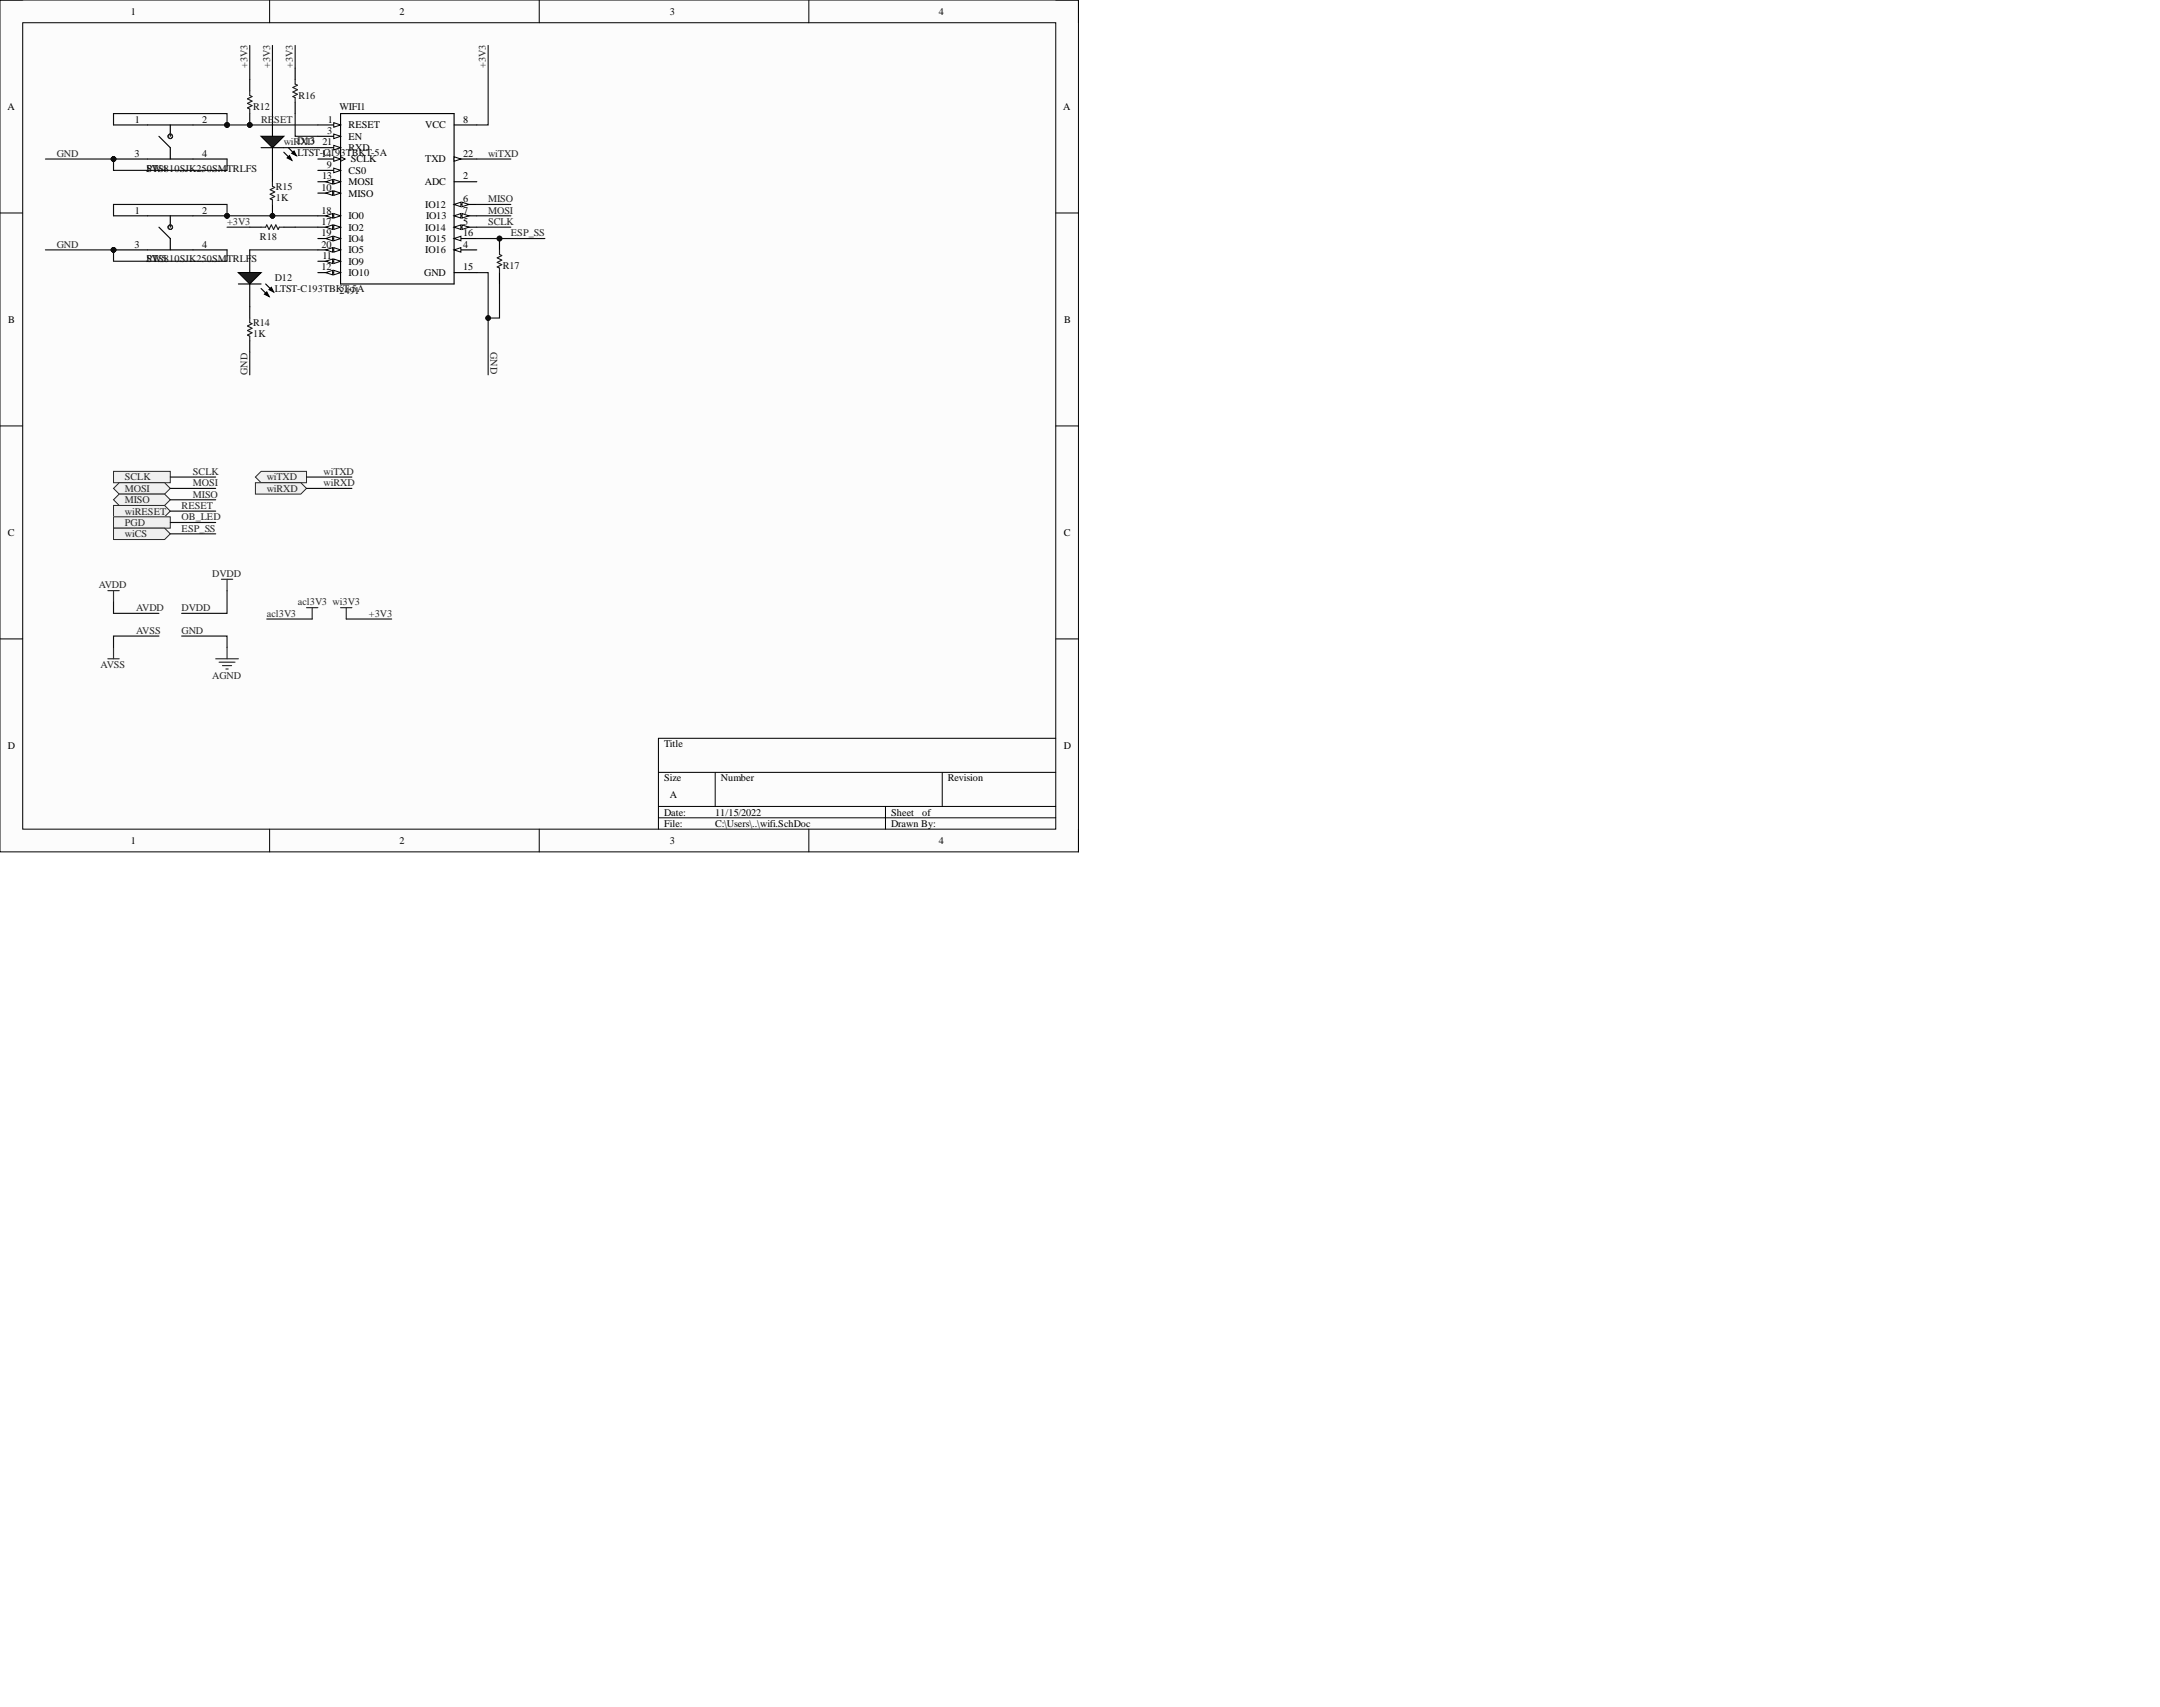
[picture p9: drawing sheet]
<svg xmlns="http://www.w3.org/2000/svg" width="482mm" height="381mm" viewBox="0 0 482 381" stroke-linecap="round" stroke-linejoin="round" font-family="sans-serif">
<defs><g id="words">
<g font-size="2.3">
<text x="29.2" y="3.3">1</text>
<text x="89.2" y="3.3">2</text>
<text x="149.5" y="3.3">3</text>
<text x="209.6" y="3.3">4</text>
<text x="1.7" y="24.5">A</text>
<text x="30.1" y="27.4">1</text>
<text x="45.1" y="27.4">2</text>
<text x="73.1" y="29.9">3</text>
<text x="73.2" y="27.4">1</text>
<text x="77.8" y="28.7">RESET</text>
<text x="95" y="28.7">VCC</text>
<text x="103.4" y="27.4">8</text>
<text x="237.4" y="24.5">A</text>
<text x="30" y="35">3</text>
<text x="45.1" y="35">4</text>
<text x="71.8" y="35">14</text>
<text x="72" y="32.5">21</text>
<text x="77.8" y="33.7">RXD</text>
<text x="77.8" y="31.2">EN</text>
<text x="103.4" y="35">22</text>
<text x="71.9" y="40.1">13</text>
<text x="73" y="37.5">9</text>
<text x="77.8" y="41.3">MOSI</text>
<text x="77.8" y="38.8">CS0</text>
<text x="78.3" y="36.3">SCLK</text>
<text x="94.9" y="41.3">ADC</text>
<text x="95" y="36.3">TXD</text>
<text x="103.4" y="40.1">2</text>
<text x="30.1" y="47.7">1</text>
<text x="45.1" y="47.7">2</text>
<text x="71.8" y="47.7">18</text>
<text x="71.8" y="42.6">10</text>
<text x="77.8" y="43.9">MISO</text>
<text x="95" y="46.4">IO12</text>
<text x="103.4" y="47.7">7</text>
<text x="103.4" y="45.1">6</text>
<text x="71.8" y="52.7">19</text>
<text x="71.8" y="50.2">17</text>
<text x="77.8" y="51.5">IO2</text>
<text x="77.8" y="48.9">IO0</text>
<text x="95" y="51.5">IO14</text>
<text x="95.1" y="48.9">IO13</text>
<text x="103.4" y="52.7">16</text>
<text x="103.4" y="50.2">5</text>
<text x="30" y="55.3">3</text>
<text x="45.1" y="55.3">4</text>
<text x="71.8" y="55.3">20</text>
<text x="72" y="57.8">11</text>
<text x="77.8" y="59.1">IO9</text>
<text x="77.8" y="56.5">IO5</text>
<text x="77.8" y="54">IO4</text>
<text x="95" y="56.5">IO16</text>
<text x="95" y="54">IO15</text>
<text x="103.4" y="55.3">4</text>
<text x="71.8" y="60.3">12</text>
<text x="77.8" y="61.6">IO10</text>
<text x="94.7" y="61.6">GND</text>
<text x="103.4" y="60.3">15</text>
<text x="1.9" y="72.1">B</text>
<text x="237.6" y="72.1">B</text>
<text x="1.8" y="119.6">C</text>
<text x="237.5" y="119.6">C</text>
<text x="1.8" y="167.2">D</text>
<text x="148.3" y="166.8">Title</text>
<text x="237.5" y="167.2">D</text>
<text x="148.3" y="174.4">Size</text>
<text x="149.5" y="178.2">A</text>
<text x="160.9" y="174.4">Number</text>
<text x="211.6" y="174.4">Revision</text>
<text x="148.3" y="182">Date:</text>
<text x="148.3" y="184.6">File:</text>
<text x="159.7" y="182">11/15/2022</text>
<text x="159.7" y="184.6">C:\Users\..\wifi.SchDoc</text>
<text x="199" y="182">Sheet</text>
<text x="199" y="184.6">Drawn By:</text>
<text x="205.9" y="182">of</text>
<text x="29.2" y="188.4">1</text>
<text x="89.2" y="188.4">2</text>
<text x="149.5" y="188.4">3</text>
<text x="209.6" y="188.4">4</text>
</g>
<g font-size="2.3" fill="#262626">
<text x="55.3" y="15.2" transform="rotate(-90 55.3 15.2)">+3V3</text>
<text x="60.3" y="15.2" transform="rotate(-90 60.3 15.2)">+3V3</text>
<text x="65.4" y="15.2" transform="rotate(-90 65.4 15.2)">+3V3</text>
<text x="108.5" y="15.2" transform="rotate(-90 108.5 15.2)">+3V3</text>
<text x="58.3" y="27.4">RE</text>
<text x="61.2" y="27.4">SET</text>
<text x="12.7" y="35">GND</text>
<text x="63.4" y="32.5">wiRXD</text>
<text x="109" y="35">wiTXD</text>
<text x="109" y="45.1">MISO</text>
<text x="109" y="47.7">MOSI</text>
<text x="50.7" y="50.2">+3V3</text>
<text x="109" y="50.2">SCLK</text>
<text x="114.1" y="52.7">ESP_SS</text>
<text x="12.7" y="55.3">GND</text>
<text x="55.3" y="83.7" transform="rotate(-90 55.3 83.7)">GND</text>
<text x="109.5" y="78.6" transform="rotate(90 109.5 78.6)">GND</text>
<text x="27.9" y="107.2">SCLK</text>
<text x="43.1" y="106">SCLK</text>
<text x="59.6" y="107.2">wiTXD</text>
<text x="72.2" y="106">wiTXD</text>
<text x="27.9" y="109.8">MOSI</text>
<text x="27.9" y="112.3">MISO</text>
<text x="40.6" y="113.6">RESET</text>
<text x="43.1" y="108.5">MOSI</text>
<text x="43.1" y="111">MISO</text>
<text x="59.6" y="109.8">wiRXD</text>
<text x="72.2" y="108.5">wiRXD</text>
<text x="27.9" y="114.8">wiRESET</text>
<text x="27.9" y="117.4">PGD</text>
<text x="27.9" y="119.9">wiCS</text>
<text x="40.6" y="116.1">OB_LED</text>
<text x="40.6" y="118.6">ESP_SS</text>
<text x="22.1" y="131.3">AVDD</text>
<text x="47.4" y="128.8">DVDD</text>
<text x="30.4" y="136.4">AVDD</text>
<text x="40.6" y="136.4">DVDD</text>
<text x="59.6" y="137.7">acl3V3</text>
<text x="66.5" y="135.1">acl3V3 wi3V3</text>
<text x="82.4" y="137.7">+3V3</text>
<text x="30.4" y="141.5">AVSS</text>
<text x="40.6" y="141.5">GND</text>
<text x="22.5" y="149.1">AVSS</text>
<text x="47.4" y="151.6">AGND</text>
</g>
<g font-size="2.3" fill="#0e0e0e">
<text x="66.7" y="22.1">R16</text>
<text x="56.5" y="24.6">R12</text>
<text x="75.8" y="24.6">WIFI1</text>
<text x="66.4" y="32.2">D13</text>
<text x="66.4" y="34.7">LTST-C193TBKT-5A</text>
<text x="32.7" y="38.3">SW4</text>
<text x="32.7" y="38.3">PTS810SJK250SMTRLFS</text>
<text x="61.6" y="42.3">R15</text>
<text x="61.6" y="44.9">1K</text>
<text x="58" y="53.5">R18</text>
<text x="32.7" y="58.6">SW5</text>
<text x="32.7" y="58.6">PTS810SJK250SMTRLFS</text>
<text x="61.3" y="62.6">D12</text>
<text x="61.3" y="65.2">LTST-C193TBK2T-5A</text>
<text x="77" y="65.7">491</text>
<text x="112.3" y="60.1">R17</text>
<text x="56.5" y="72.8">R14</text>
<text x="56.5" y="75.3">1K</text>
</g>
</g></defs>
<path d="M0 0h240.8v190.1h-240.8z" fill-rule="evenodd" fill="#fcfcfc"/>
<path d="M0 0h240.8v190.1h-240.8z" fill="none" stroke="#000" stroke-width=".22"/>
<path d="M5.1 5.1h230.6v180h-230.6z" fill-rule="evenodd" fill="#fcfcfc"/>
<g fill="none" stroke="#000" stroke-width=".22">
<path d="M0 0h5.1M5.1 5.1h230.6v180h-230.6zM60.2 0v5.1M120.4 0v5.1M180.6 0v5.1M235.7 0h5.1v5.1M0 47.5h5.1M235.7 47.5h5.1M0 95.1h5.1M235.7 95.1h5.1M0 142.6h5.1M235.7 142.6h5.1"/>
<path d="M147 172.4h88.7M147 180h88.7M159.7 172.4v7.6M197.7 180v5.1M210.4 172.4v7.6M235.7 164.8h-88.7v20.3M60.2 185.1v5M120.4 185.1v5M147 182.5h88.7M180.6 185.1v5M240.8 185.1v5"/>
</g>
<path d="M76 25.4h25.4v38h-25.4zM101.4 55.8h5M101.4 60.8h5" fill="none" stroke="#000" stroke-width=".25"/>
<path d="M101.4 55.8l1.5-.5v1z" fill="#fbfbfb"/>
<path d="M101.4 55.8l1.5-.5v1z" fill="none" stroke="#000" stroke-width=".22"/>
<path d="M101.4 53.2h5" fill="none" stroke="#000" stroke-width=".25"/>
<path d="M101.4 53.2l1.5-.5v1z" fill="#fbfbfb"/>
<path d="M101.4 53.2l1.5-.5v1z" fill="none" stroke="#000" stroke-width=".22"/>
<path d="M101.4 50.7h5" fill="none" stroke="#000" stroke-width=".25"/>
<path d="M101.4 50.7l1.5-.5v1z" fill="#fbfbfb"/>
<path d="M101.4 50.7l1.5-.5v1z" fill="none" stroke="#000" stroke-width=".22"/>
<path d="M103.2 50.2l1.5 .5-1.5 .5z" fill="#fbfbfb"/>
<path d="M103.2 50.2l1.5 .5-1.5 .5z" fill="none" stroke="#000" stroke-width=".22"/>
<path d="M101.4 48.2h5" fill="none" stroke="#000" stroke-width=".25"/>
<path d="M101.4 48.2l1.5-.5v1z" fill="#fbfbfb"/>
<path d="M101.4 48.2l1.5-.5v1z" fill="none" stroke="#000" stroke-width=".22"/>
<path d="M103.2 47.7l1.5 .5-1.5 .5z" fill="#fbfbfb"/>
<path d="M103.2 47.7l1.5 .5-1.5 .5z" fill="none" stroke="#000" stroke-width=".22"/>
<path d="M101.4 45.6h5" fill="none" stroke="#000" stroke-width=".25"/>
<path d="M101.4 45.6l1.5-.5v1z" fill="#fbfbfb"/>
<path d="M101.4 45.6l1.5-.5v1z" fill="none" stroke="#000" stroke-width=".22"/>
<path d="M103.2 45.1l1.5 .5-1.5 .5z" fill="#fbfbfb"/>
<path d="M103.2 45.1l1.5 .5-1.5 .5z" fill="none" stroke="#000" stroke-width=".22"/>
<path d="M101.4 35.5h5M101.4 40.6h5" fill="none" stroke="#000" stroke-width=".25"/>
<path d="M101.4 35l1.5 .5-1.5 .5z" fill="#fbfbfb"/>
<path d="M101.4 35l1.5 .5-1.5 .5z" fill="none" stroke="#000" stroke-width=".22"/>
<path d="M101.4 27.9h5M71 60.8h5" fill="none" stroke="#000" stroke-width=".25"/>
<path d="M74.5 60.3l1.5 .5-1.5 .6z" fill="#fbfbfb"/>
<path d="M74.5 60.3l1.5 .5-1.5 .6z" fill="none" stroke="#000" stroke-width=".22"/>
<path d="M72.7 60.8l1.6-.5v1.1z" fill="#fbfbfb"/>
<path d="M72.7 60.8l1.6-.5v1.1z" fill="none" stroke="#000" stroke-width=".22"/>
<path d="M71 58.3h5" fill="none" stroke="#000" stroke-width=".25"/>
<path d="M74.5 57.8l1.5 .5-1.5 .5z" fill="#fbfbfb"/>
<path d="M74.5 57.8l1.5 .5-1.5 .5z" fill="none" stroke="#000" stroke-width=".22"/>
<path d="M72.7 58.3l1.6-.5v1z" fill="#fbfbfb"/>
<path d="M72.7 58.3l1.6-.5v1z" fill="none" stroke="#000" stroke-width=".22"/>
<path d="M71 55.8h5" fill="none" stroke="#000" stroke-width=".25"/>
<path d="M74.5 55.3l1.5 .5-1.5 .5z" fill="#fbfbfb"/>
<path d="M74.5 55.3l1.5 .5-1.5 .5z" fill="none" stroke="#000" stroke-width=".22"/>
<path d="M72.7 55.8l1.6-.5v1z" fill="#fbfbfb"/>
<path d="M72.7 55.8l1.6-.5v1z" fill="none" stroke="#000" stroke-width=".22"/>
<path d="M71 53.2h5" fill="none" stroke="#000" stroke-width=".25"/>
<path d="M74.5 52.7l1.5 .5-1.5 .5z" fill="#fbfbfb"/>
<path d="M74.5 52.7l1.5 .5-1.5 .5z" fill="none" stroke="#000" stroke-width=".22"/>
<path d="M72.7 53.2l1.6-.5v1z" fill="#fbfbfb"/>
<path d="M72.7 53.2l1.6-.5v1z" fill="none" stroke="#000" stroke-width=".22"/>
<path d="M71 50.7h5" fill="none" stroke="#000" stroke-width=".25"/>
<path d="M74.5 50.2l1.5 .5-1.5 .5z" fill="#fbfbfb"/>
<path d="M74.5 50.2l1.5 .5-1.5 .5z" fill="none" stroke="#000" stroke-width=".22"/>
<path d="M72.7 50.7l1.6-.5v1z" fill="#fbfbfb"/>
<path d="M72.7 50.7l1.6-.5v1z" fill="none" stroke="#000" stroke-width=".22"/>
<path d="M71 48.2h5" fill="none" stroke="#000" stroke-width=".25"/>
<path d="M74.5 47.7l1.5 .5-1.5 .5z" fill="#fbfbfb"/>
<path d="M74.5 47.7l1.5 .5-1.5 .5z" fill="none" stroke="#000" stroke-width=".22"/>
<path d="M72.7 48.2l1.6-.5v1z" fill="#fbfbfb"/>
<path d="M72.7 48.2l1.6-.5v1z" fill="none" stroke="#000" stroke-width=".22"/>
<path d="M71 43.1h5" fill="none" stroke="#000" stroke-width=".25"/>
<path d="M74.5 42.6l1.5 .5-1.5 .5z" fill="#fbfbfb"/>
<path d="M74.5 42.6l1.5 .5-1.5 .5z" fill="none" stroke="#000" stroke-width=".22"/>
<path d="M72.7 43.1l1.6-.5v1z" fill="#fbfbfb"/>
<path d="M72.7 43.1l1.6-.5v1z" fill="none" stroke="#000" stroke-width=".22"/>
<path d="M71 40.6h5" fill="none" stroke="#000" stroke-width=".25"/>
<path d="M74.5 40.1l1.5 .5-1.5 .5z" fill="#fbfbfb"/>
<path d="M74.5 40.1l1.5 .5-1.5 .5z" fill="none" stroke="#000" stroke-width=".22"/>
<path d="M72.7 40.6l1.6-.5v1z" fill="#fbfbfb"/>
<path d="M72.7 40.6l1.6-.5v1z" fill="none" stroke="#000" stroke-width=".22"/>
<path d="M71 38h5" fill="none" stroke="#000" stroke-width=".25"/>
<path d="M74.5 37.5l1.5 .5-1.5 .5z" fill="#fbfbfb"/>
<path d="M74.5 37.5l1.5 .5-1.5 .5z" fill="none" stroke="#000" stroke-width=".22"/>
<path d="M71 35.5h5" fill="none" stroke="#000" stroke-width=".25"/>
<path d="M74.5 35l1.5 .5-1.5 .5z" fill="#fbfbfb"/>
<path d="M74.5 35l1.5 .5-1.5 .5zM76 35l1 .5-1 .5" fill="none" stroke="#000" stroke-width=".22"/>
<path d="M71 33h5" fill="none" stroke="#000" stroke-width=".25"/>
<path d="M74.5 32.5l1.5 .5-1.5 .5z" fill="#fbfbfb"/>
<path d="M74.5 32.5l1.5 .5-1.5 .5z" fill="none" stroke="#000" stroke-width=".22"/>
<path d="M71 30.4h5" fill="none" stroke="#000" stroke-width=".25"/>
<path d="M74.5 29.9l1.5 .5-1.5 .5z" fill="#fbfbfb"/>
<path d="M74.5 29.9l1.5 .5-1.5 .5z" fill="none" stroke="#000" stroke-width=".22"/>
<path d="M71 27.9h5" fill="none" stroke="#000" stroke-width=".25"/>
<path d="M74.5 27.4l1.5 .5-1.5 .5z" fill="#fbfbfb"/>
<path d="M74.5 27.4l1.5 .5-1.5 .5z" fill="none" stroke="#000" stroke-width=".22"/>
<circle cx="50.7" cy="27.9" r=".51" fill="#0e0e0e"/>
<circle cx="50.7" cy="27.9" r=".51" fill="none" stroke="#0e0e0e" stroke-width=".22"/>
<circle cx="25.3" cy="35.5" r=".51" fill="#0e0e0e"/>
<circle cx="25.3" cy="35.5" r=".51" fill="none" stroke="#0e0e0e" stroke-width=".22"/>
<path d="M25.3 27.9h25.4M32.9 35.5h10.2M35.5 30.4l2.5 2.6v2.5M38 27.9v2.5" fill="none" stroke="#000" stroke-width=".25"/>
<circle cx="38" cy="30.4" r=".5" fill="none" stroke="#1c1c1c" stroke-width=".25"/>
<circle cx="50.7" cy="27.9" r=".51" fill="#0e0e0e"/>
<circle cx="50.7" cy="27.9" r=".51" fill="none" stroke="#0e0e0e" stroke-width=".22"/>
<path d="M25.3 35.5h7.6" fill="none" stroke="#000" stroke-width=".25"/>
<circle cx="25.3" cy="35.5" r=".51" fill="#0e0e0e"/>
<circle cx="25.3" cy="35.5" r=".51" fill="none" stroke="#0e0e0e" stroke-width=".22"/>
<path d="M43.1 35.5h7.6" fill="none" stroke="#000" stroke-width=".25"/>
<circle cx="55.8" cy="27.9" r=".51" fill="#0e0e0e"/>
<circle cx="55.8" cy="27.9" r=".51" fill="none" stroke="#0e0e0e" stroke-width=".22"/>
<path d="M55.8 17.7v2.6M55.8 25.4v2.5" fill="none" stroke="#000" stroke-width=".25"/>
<circle cx="55.8" cy="27.9" r=".51" fill="#0e0e0e"/>
<circle cx="55.8" cy="27.9" r=".51" fill="none" stroke="#0e0e0e" stroke-width=".22"/>
<path d="M65.9 17.7v1.1l.5 .2-1 .5 1 .5-1 .5 1 .5-1 .6 .5 .2v1M55.8 20.3v1l.5 .3-1 .5 1 .5-1 .5 1 .5-1 .5 .5 .2v1.1" fill="none" stroke="#1c1c1c" stroke-width=".25"/>
<path d="M65.9 15.2v2.5M65.9 22.8v2.6" fill="none" stroke="#000" stroke-width=".25"/>
<circle cx="50.7" cy="48.2" r=".51" fill="#0e0e0e"/>
<circle cx="50.7" cy="48.2" r=".51" fill="none" stroke="#0e0e0e" stroke-width=".22"/>
<circle cx="25.3" cy="55.8" r=".51" fill="#0e0e0e"/>
<circle cx="25.3" cy="55.8" r=".51" fill="none" stroke="#0e0e0e" stroke-width=".22"/>
<path d="M25.3 48.2h25.4M32.9 55.8h10.2M35.5 50.7l2.5 2.5v2.6M38 48.2v2.5" fill="none" stroke="#000" stroke-width=".25"/>
<circle cx="38" cy="50.7" r=".5" fill="none" stroke="#1c1c1c" stroke-width=".25"/>
<circle cx="50.7" cy="48.2" r=".51" fill="#0e0e0e"/>
<circle cx="50.7" cy="48.2" r=".51" fill="none" stroke="#0e0e0e" stroke-width=".22"/>
<path d="M25.3 55.8h7.6" fill="none" stroke="#000" stroke-width=".25"/>
<circle cx="25.3" cy="55.8" r=".51" fill="#0e0e0e"/>
<circle cx="25.3" cy="55.8" r=".51" fill="none" stroke="#0e0e0e" stroke-width=".22"/>
<path d="M43.1 55.8h7.6" fill="none" stroke="#000" stroke-width=".25"/>
<circle cx="60.8" cy="48.2" r=".51" fill="#0e0e0e"/>
<circle cx="60.8" cy="48.2" r=".51" fill="none" stroke="#0e0e0e" stroke-width=".22"/>
<path d="M60.8 38v2.6M60.8 45.6v2.6" fill="none" stroke="#000" stroke-width=".25"/>
<circle cx="60.8" cy="48.2" r=".51" fill="#0e0e0e"/>
<circle cx="60.8" cy="48.2" r=".51" fill="none" stroke="#0e0e0e" stroke-width=".22"/>
<path d="M60.8 40.6v1l.5 .2-1 .5 1 .5-1 .6 1 .5-1 .5 .5 .2v1" fill="none" stroke="#1c1c1c" stroke-width=".25"/>
<path d="M60.8 25.4v5M60.8 33v5" fill="none" stroke="#000" stroke-width=".25"/>
<path d="M58.3 30.4h5.1l-2.6 2.6z" fill="#1c1c1c"/>
<path d="M58.3 30.4h5.1l-2.6 2.6zM58.3 33h5.1M63.4 34l1.7 1.7M64.4 33l1.8 1.7M64.6 34.7l.5 1-1-.5zM65.6 33.7l.6 1-1.1-.5zM55.8 50.7h2.5M55.8 55.8v5M63.4 50.7h2.5M55.8 63.4v5.1" fill="none" stroke="#000" stroke-width=".25"/>
<path d="M64.6 34.7l.5 1-1-.5zM65.6 33.7l.6 1-1.1-.5z" fill="#000"/>
<path d="M58.3 50.7h1l.3-.5 .5 1 .5-1 .5 1 .5-1 .5 1 .2-.5h1.1" fill="none" stroke="#1c1c1c" stroke-width=".25"/>
<path d="M53.2 60.8h5.1l-2.5 2.6z" fill="#1c1c1c"/>
<path d="M53.2 60.8h5.1l-2.5 2.6zM53.2 63.4h5.1M55.8 68.5v2.5M55.8 76.1v2.5M58.3 64.4l1.8 1.8M59.3 63.4l1.8 1.8M59.6 65.2l.5 1-1-.5zM60.6 64.1l.5 1.1-1-.6z" fill="none" stroke="#000" stroke-width=".25"/>
<path d="M59.6 65.2l.5 1-1-.5zM60.6 64.1l.5 1.1-1-.6z" fill="#000"/>
<path d="M55.8 71v1l.5 .3-1 .5 1 .5-1 .5 1 .5-1 .5 .5 .2v1.1" fill="none" stroke="#1c1c1c" stroke-width=".25"/>
<circle cx="111.5" cy="53.2" r=".51" fill="#0e0e0e"/>
<circle cx="111.5" cy="53.2" r=".51" fill="none" stroke="#0e0e0e" stroke-width=".22"/>
<path d="M111.5 53.2v2.6" fill="none" stroke="#000" stroke-width=".25"/>
<circle cx="111.5" cy="53.2" r=".51" fill="#0e0e0e"/>
<circle cx="111.5" cy="53.2" r=".51" fill="none" stroke="#0e0e0e" stroke-width=".22"/>
<path d="M111.5 60.8v2.6" fill="none" stroke="#000" stroke-width=".25"/>
<path d="M111.5 55.8v1l.5 .2-1 .6 1 .5-1 .5 1 .5-1 .5 .5 .2v1" fill="none" stroke="#1c1c1c" stroke-width=".25"/>
<path d="M25.3 112.8h11.5l1.2 1.3-1.2 1.3h-11.5z" fill-rule="evenodd" fill="#f0f0f0"/>
<path d="M25.3 112.8h11.5l1.2 1.3-1.2 1.3h-11.5z" fill="none" stroke="#262626" stroke-width=".22"/>
<path d="M25.3 115.4h12.7v2.5h-12.7z" fill-rule="evenodd" fill="#f0f0f0"/>
<path d="M25.3 115.4h12.7v2.5h-12.7z" fill="none" stroke="#262626" stroke-width=".22"/>
<path d="M25.3 117.9h11.5l1.2 1.3-1.2 1.2h-11.5z" fill-rule="evenodd" fill="#f0f0f0"/>
<path d="M25.3 117.9h11.5l1.2 1.3-1.2 1.2h-11.5z" fill="none" stroke="#262626" stroke-width=".22"/>
<path d="M24.1 131.8h2.5M25.3 131.8v2.6M49.4 129.3h2.6M50.7 129.3v2.5M24.1 147h2.5M25.3 144.5v2.5M48.2 147h5M48.9 147.8h3.6M49.7 148.6h2M50.4 149.3h.5M50.7 144.5v2.5" fill="none" stroke="#262626" stroke-width=".25"/>
<path d="M25.3 27.9v-2.5h25.4v2.5h20.3" fill="none" stroke="#0e0e0e" stroke-width=".25"/>
<circle cx="50.7" cy="27.9" r=".51" fill="#0e0e0e"/>
<circle cx="50.7" cy="27.9" r=".51" fill="none" stroke="#0e0e0e" stroke-width=".22"/>
<circle cx="55.8" cy="27.9" r=".51" fill="#0e0e0e"/>
<circle cx="55.8" cy="27.9" r=".51" fill="none" stroke="#0e0e0e" stroke-width=".22"/>
<path d="M10.1 35.5h15.2" fill="none" stroke="#0e0e0e" stroke-width=".25"/>
<circle cx="25.3" cy="35.5" r=".51" fill="#0e0e0e"/>
<circle cx="25.3" cy="35.5" r=".51" fill="none" stroke="#0e0e0e" stroke-width=".22"/>
<path d="M65.9 10.1v5.1M63.4 33h7.6M65.9 25.4v5h5.1M25.3 48.2v-2.6h25.4v2.6h20.3" fill="none" stroke="#0e0e0e" stroke-width=".25"/>
<circle cx="60.8" cy="48.2" r=".51" fill="#0e0e0e"/>
<circle cx="60.8" cy="48.2" r=".51" fill="none" stroke="#0e0e0e" stroke-width=".22"/>
<circle cx="50.7" cy="48.2" r=".51" fill="#0e0e0e"/>
<circle cx="50.7" cy="48.2" r=".51" fill="none" stroke="#0e0e0e" stroke-width=".22"/>
<path d="M55.8 10.1v7.6M60.8 10.1v15.3M10.1 55.8h15.2" fill="none" stroke="#0e0e0e" stroke-width=".25"/>
<circle cx="25.3" cy="55.8" r=".51" fill="#0e0e0e"/>
<circle cx="25.3" cy="55.8" r=".51" fill="none" stroke="#0e0e0e" stroke-width=".22"/>
<path d="M109 10.1v17.8h-2.6M106.4 35.5h7.7M50.7 50.7h5.1M55.8 55.8h15.2M65.9 50.7h5.1M106.4 53.2h15.3M106.4 50.7h7.7M106.4 45.6h7.7M106.4 48.2h7.7M55.8 78.6v5.1" fill="none" stroke="#0e0e0e" stroke-width=".25"/>
<circle cx="111.5" cy="53.2" r=".51" fill="#0e0e0e"/>
<circle cx="111.5" cy="53.2" r=".51" fill="none" stroke="#0e0e0e" stroke-width=".22"/>
<path d="M106.4 60.8h2.6v22.9" fill="none" stroke="#0e0e0e" stroke-width=".25"/>
<circle cx="109" cy="71" r=".51" fill="#0e0e0e"/>
<circle cx="109" cy="71" r=".51" fill="none" stroke="#0e0e0e" stroke-width=".22"/>
<path d="M111.5 63.4v7.6h-2.5" fill="none" stroke="#0e0e0e" stroke-width=".25"/>
<circle cx="109" cy="71" r=".51" fill="#0e0e0e"/>
<circle cx="109" cy="71" r=".51" fill="none" stroke="#0e0e0e" stroke-width=".22"/>
<path d="M25.3 55.8v2.5h25.4v-2.5M38 114.1h10.2M38 116.6h10.2M38 119.2h10.2M25.3 134.4v2.5h10.2M50.7 131.8v5.1h-10.1M35.5 142h-10.2v2.5M40.6 142h10.1v2.5" fill="none" stroke="#0e0e0e" stroke-width=".25"/>
<circle cx="25.3" cy="55.8" r=".51" fill="#0e0e0e"/>
<circle cx="25.3" cy="55.8" r=".51" fill="none" stroke="#0e0e0e" stroke-width=".22"/>
<path d="M25.3 35.5v2.5h25.4v-2.5" fill="none" stroke="#0e0e0e" stroke-width=".25"/>
<circle cx="25.3" cy="35.5" r=".51" fill="#0e0e0e"/>
<circle cx="25.3" cy="35.5" r=".51" fill="none" stroke="#0e0e0e" stroke-width=".22"/>
<path d="M25.3 105.2h12.7v2.5h-12.7z" fill-rule="evenodd" fill="#f0f0f0"/>
<path d="M25.3 105.2h12.7v2.5h-12.7z" fill="none" stroke="#262626" stroke-width=".22"/>
<path d="M26.6 107.7h10.2l1.2 1.3-1.2 1.3h-10.2l-1.3-1.3z" fill-rule="evenodd" fill="#f0f0f0"/>
<path d="M26.6 107.7h10.2l1.2 1.3-1.2 1.3h-10.2l-1.3-1.3z" fill="none" stroke="#262626" stroke-width=".22"/>
<path d="M26.6 110.3h10.2l1.2 1.2-1.2 1.3h-10.2l-1.3-1.3z" fill-rule="evenodd" fill="#f0f0f0"/>
<path d="M26.6 110.3h10.2l1.2 1.2-1.2 1.3h-10.2l-1.3-1.3z" fill="none" stroke="#262626" stroke-width=".22"/>
<path d="M38 111.5h10.2M38 109h10.2M38 106.5h10.2M59.6 138.2h10.1M77.3 138.2h10.1" fill="none" stroke="#0e0e0e" stroke-width=".25"/>
<path d="M68.4 135.6h2.6M69.7 135.6v2.6M76 135.6h2.6M77.3 135.6v2.6" fill="none" stroke="#262626" stroke-width=".25"/>
<path d="M58.3 105.2h10.1v2.5h-10.1l-1.3-1.2z" fill-rule="evenodd" fill="#f0f0f0"/>
<path d="M58.3 105.2h10.1v2.5h-10.1l-1.3-1.2z" fill="none" stroke="#262626" stroke-width=".22"/>
<path d="M57 107.7h10.2l1.2 1.3-1.2 1.3h-10.2z" fill-rule="evenodd" fill="#f0f0f0"/>
<path d="M57 107.7h10.2l1.2 1.3-1.2 1.3h-10.2z" fill="none" stroke="#262626" stroke-width=".22"/>
<path d="M68.4 106.5h10.2M68.4 109h10.2" fill="none" stroke="#0e0e0e" stroke-width=".25"/>
<use href="#words"/>
</svg>
